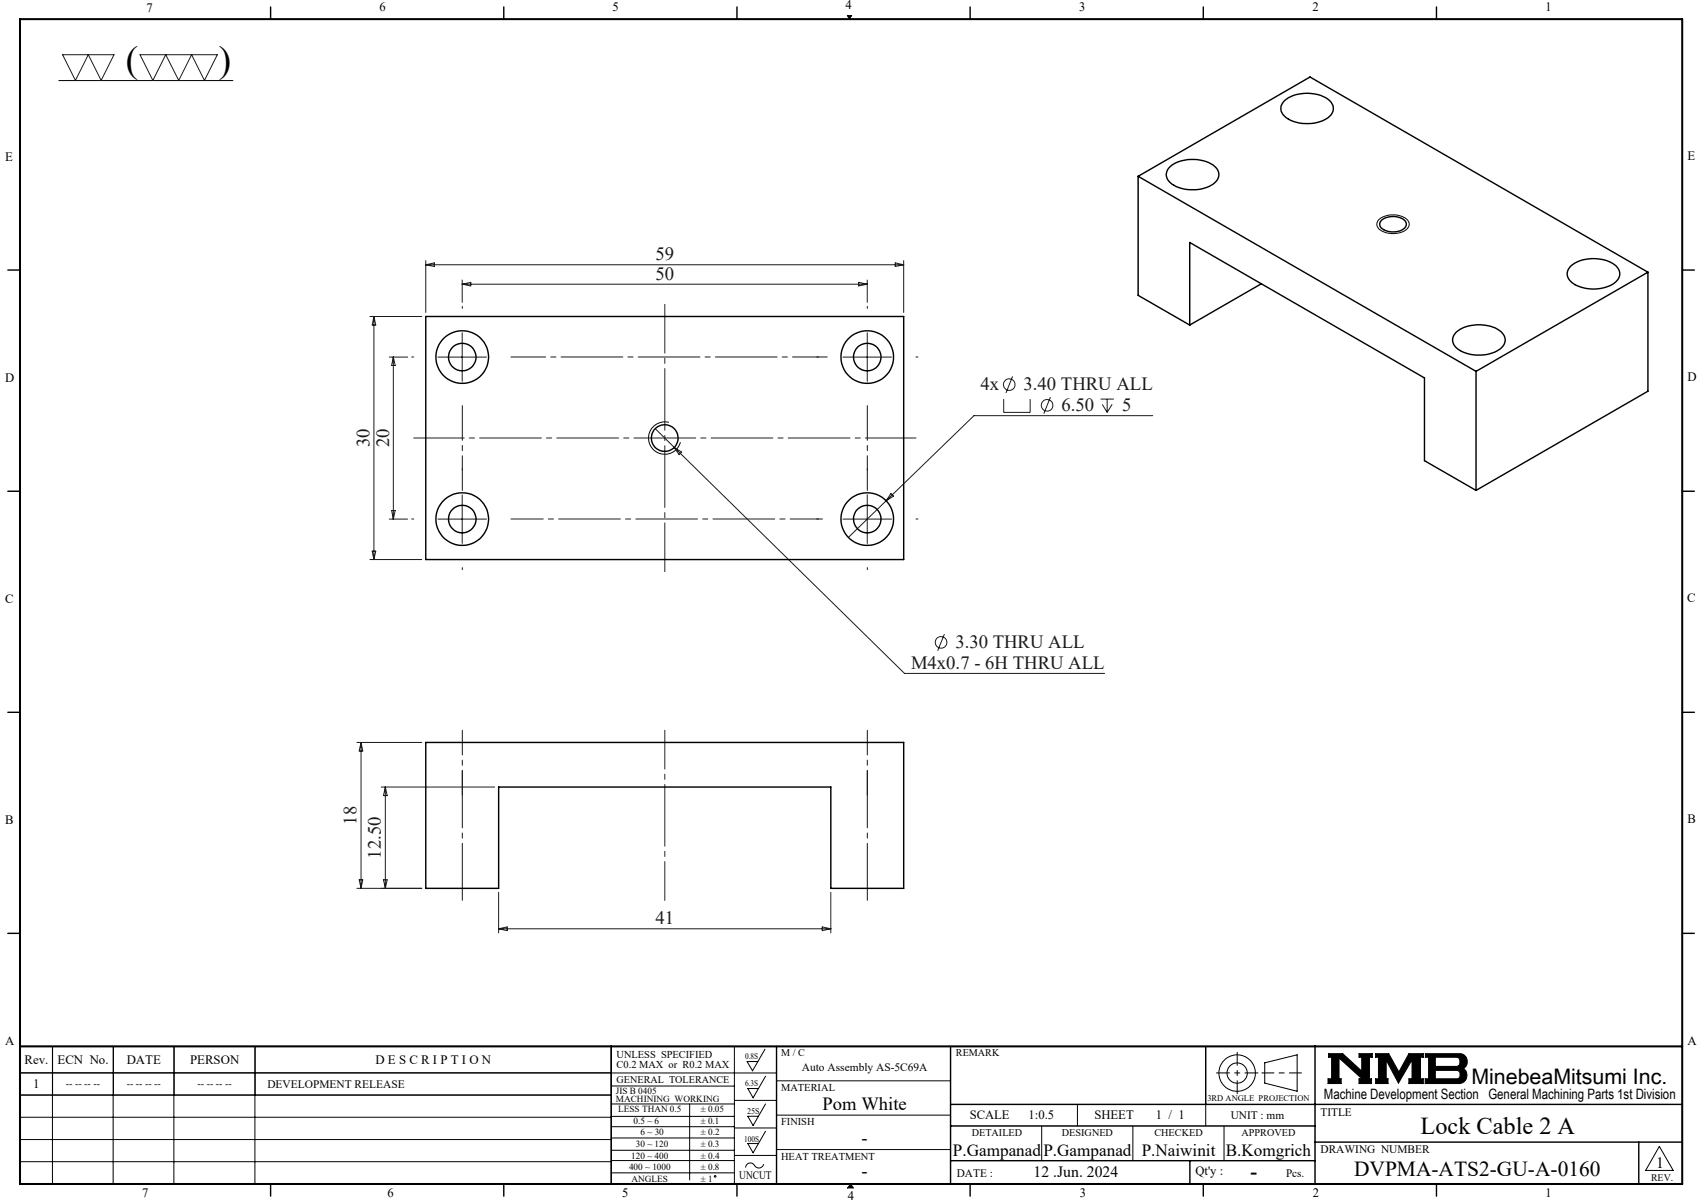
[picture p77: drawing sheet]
<svg xmlns="http://www.w3.org/2000/svg" width="420mm" height="297mm" viewBox="0 0 420 297" stroke-linecap="round" stroke-linejoin="round" font-family="sans-serif">
<defs><g id="words">
<g font-size="9.2">
<text x="31.1" y="17.7">(</text>
<text x="54" y="17.8">)</text>
</g>
<text font-size="6" x="350.8" y="280">Lock Cable 2 A</text>
<g font-size="5.3">
<text x="363.3" y="267.7">MinebeaMitsumi Inc.</text>
<text x="334.3" y="290.4">DVPMA-ATS2-GU-A-0160</text>
</g>
<text font-size="4.9" x="308.8" y="290.9">-</text>
<g font-size="4.6" fill="#191924">
<text x="161.8" y="64.2">59</text>
<text x="161.8" y="69">50</text>
<text x="242.1" y="96.4">4x</text>
<text x="252.7" y="96.4">3.40 THRU ALL</text>
<text x="262.1" y="101.5">6.50</text>
<text x="277.1" y="101.5">5</text>
<text x="91.3" y="110.4" transform="rotate(-90 91.3 110.4)">30</text>
<text x="96.1" y="110.4" transform="rotate(-90 96.1 110.4)">20</text>
<text x="235.9" y="160">3.30 THRU ALL</text>
<text x="224.9" y="165.1">M4x0.7 - 6H THRU ALL</text>
<text x="88.1" y="203.6" transform="rotate(-90 88.1 203.6)">18</text>
<text x="94.1" y="212" transform="rotate(-90 94.1 212)">12.50</text>
<text x="161.8" y="228.2">41</text>
</g>
<g font-size="4.6">
<text x="203.1" y="274.1">Pom White</text>
<text x="212.7" y="282.4">-</text>
<text x="212.8" y="290.6">-</text>
</g>
<g font-size="4.2">
<text x="235.3" y="285.5">P.Gampanad</text>
<text x="257.6" y="285.5">P.Gampanad</text>
<text x="281.9" y="285.5">P.Naiwinit</text>
<text x="302.7" y="285.5">B.Komgrich</text>
</g>
<g font-size="3.9">
<text x="255.2" y="290.6">12 .Jun. 2024</text>
<text x="408.9" y="288.2">1</text>
</g>
<text font-size="3.5" x="326.9" y="271.4">Machine Development Section General Machining Parts 1st Division</text>
<g font-size="3.2">
<text x="36.1" y="2.9">7</text>
<text x="93.7" y="2.8">6</text>
<text x="151.3" y="2.8">5</text>
<text x="208.8" y="2.2">4</text>
<text x="266.5" y="2.8">3</text>
<text x="324.1" y="2.8">2</text>
<text x="381.6" y="2.8">1</text>
<text x="1.3" y="39.8">E</text>
<text x="416.6" y="39.5">E</text>
<text x="1.3" y="94.3">D</text>
<text x="416.6" y="94.1">D</text>
<text x="1.3" y="148.9">C</text>
<text x="416.6" y="148.7">C</text>
<text x="1.3" y="203.6">B</text>
<text x="416.6" y="203.3">B</text>
<text x="416.6" y="258">A</text>
<text x="1.3" y="258.1">A</text>
<text x="6.1" y="262.7">Rev.</text>
<text x="14.2" y="262.7">ECN No.</text>
<text x="31.3" y="262.7">DATE</text>
<text x="46.9" y="262.7">PERSON</text>
<text x="92.7" y="262.7">D E S C R I P T I O N</text>
<text x="8.2" y="268.7">1</text>
<text x="239.4" y="276.2">SCALE</text>
<text x="254" y="276.2">1:0.5</text>
<text x="270.2" y="276.2">SHEET</text>
<text x="285.4" y="276.2">1 / 1</text>
<text x="295.2" y="290.1">Qt'y :</text>
<text x="35.1" y="295.5">7</text>
<text x="95.7" y="295.6">6</text>
<text x="153.6" y="295.6">5</text>
<text x="209.3" y="296.3">4</text>
<text x="266.6" y="295.6">3</text>
<text x="324.2" y="295.6">2</text>
<text x="381.6" y="295.6">1</text>
</g>
<g font-size="2.8">
<text x="66" y="268.6">DEVELOPMENT RELEASE</text>
<text x="198" y="264.5">Auto Assembly AS-5C69A</text>
<text x="326" y="275.4">TITLE</text>
<text x="303.9" y="276.2">UNIT : mm</text>
<text x="326" y="284.7">DRAWING NUMBER</text>
<text x="182.5" y="291.2">UNCUT</text>
<text x="236.3" y="290.7">DATE :</text>
<text x="317.6" y="290.6">Pcs.</text>
</g>
<g font-size="2.6">
<text x="152.2" y="261.3">UNLESS SPECIFIED</text>
<text x="152.2" y="263.7">C0.2 MAX or R0.2 MAX</text>
<text x="192.9" y="269.4">MATERIAL</text>
<text x="192.9" y="277.7">FINISH</text>
<text x="192.9" y="286.3">HEAT TREATMENT</text>
</g>
<g font-size="2.5">
<text x="192.9" y="260.7">M / C</text>
<text x="236" y="260.7">REMARK</text>
<text x="16.3" y="268.5">-- -- -- --</text>
<text x="31.3" y="268.5">-- -- -- --</text>
<text x="48.8" y="268.5">-- -- -- --</text>
<text x="152.3" y="267.3">GENERAL TOLERANCE</text>
<text x="239.9" y="280.5">DETAILED</text>
<text x="262.2" y="280.5">DESIGNED</text>
<text x="285.1" y="280.5">CHECKED</text>
<text x="306.6" y="280.5">APPROVED</text>
<text x="407.7" y="291.5">REV.</text>
</g>
<g font-size="2.3">
<text x="152.1" y="270">JIS B 0405</text>
<text x="152.1" y="272.1">MACHINING WORKING</text>
<text x="152.7" y="274.6">LESS THAN 0.5</text>
<text x="173" y="274.6">± 0.05</text>
<text x="156.4" y="277.4">0.5 ~ 6</text>
<text x="158.1" y="280.3">6 ~ 30</text>
<text x="173" y="277.4">± 0.1</text>
<text x="173" y="280.3">± 0.2</text>
<text x="155.9" y="286">120 ~ 400</text>
<text x="157" y="283.2">30 ~ 120</text>
<text x="173" y="283.2">± 0.3</text>
<text x="173" y="286">± 0.4</text>
<text x="155.3" y="288.9">400 ~ 1000</text>
<text x="155.9" y="291.7">ANGLES</text>
<text x="173" y="288.9">± 0.8</text>
<text x="173" y="291.7">± 1</text>
</g>
<g font-size="2.1">
<text x="184" y="261.5">0.8S</text>
<text x="184" y="268.1">6.3S</text>
<text x="184.5" y="275">25S</text>
<text x="298.1" y="271.8">3RD ANGLE PROJECTION</text>
<text x="183.7" y="281.9">100S</text>
</g>
</g></defs>
<g fill="none" stroke="#000" stroke-width=".25">
<path d="M14.5 19.9h43M209.2 3.8h1.1l-.6 .9zM340.4 54.3a5.7 5.7 0 0 1 7.2 .1 1.73 1.73 0 0 1-1 2.7 5.7 5.7 0 0 1-6.3-.8l-.4-1zM165.2 104.3a4 4 0 0 0-5 2.8 4 4 0 0 0 2.9 4.9 4 4 0 0 0 4.9-2.8M13 258.3l-.1 34M27.9 258.3v34M28 258.3v12M42.9 258.3v34M43 258.3v12M62.9 258.3v34M63 258.3v12M181.3 258.3v34"/>
<path d="M188.9 259l-3.1 5.4-1.3-2.3h2.6M4.9 264.9h186.8M4.9 270.4h146M4.9 275.8h146M150.9 278.2h30.4M150.9 275.6h30.4M150.9 272.6h30.4M150.9 268.1h30.4M151 270.3h-146v-12h146l-.1 34M170.3 272.6v18.7M181.3 271.7h10.4M181.3 278.5h10.4"/>
<path d="M189 272.6l-3.1 5.3-1.3-2.3h2.7M189 279.3l-3.1 5.3-1.3-2.3h2.7M189 265.7l-3.1 5.3-1.3-2.3h2.7M191.7 266.8h43M191.7 275.3h43M257.2 278v8.6M266 272.7v5.3M279.7 278v8.6M297.7 272.7v5.3M302.2 278v8.6M312.3 262.4l8-2v9l-8-2zM328 260.1h3.5l4.7 4.3v-3.4h-.6v-.9h3.2v.9h-.7v5.3h.5v1.2h-3v-1.2h.7l-5.7-5.1v5.1h.6v1.2h-3.3v-1.2h.9v-5.3h-.8z"/>
<path d="M339.7 260.1h3.2l2.5 4.6 2.5-4.6h3.5v.9h-.7v5.3h.7v1.2h-3.5v-1.2h.8v-4.6l-3.4 5.7-3-5.7v4.6h.4v1.2h-3v-1.2h.7v-5.3h-.7zM351.9 260.1h8.4a1.97 1.97 0 0 1 1.9 1.5 1.97 1.97 0 0 1-.9 2.2 2.03 2.03 0 0 1 .8 2.2 2.03 2.03 0 0 1-1.8 1.5h-8.4v-1.2h.8v-5.3h-.8zM354.4 261h5.4l.6 .5 .1 1a.84 .84 0 0 1-.8 .8h-5.3zM354.4 264.3h5.4l.6 .4 .1 1a.79 .79 0 0 1-.8 .6h-5.3zM4.9 281.3h146M4.9 286.8h146M150.9 280.9h30.4M150.9 286.5h30.4M150.9 284h30.4M150.9 289.6h30.4M181.3 285.3h10.4M188.6 287.4a1.29 1.29 0 0 1-1.2 1 1.29 1.29 0 0 1-1.3-.9 1.14 1.14 0 0 0-1.3-.3 1.14 1.14 0 0 0-.7 1.1"/>
<path d="M191.7 283.8h43M210 292.3l.7 1M409.7 283l3.4 6h-6.8z"/>
<circle cx="305.5" cy="264.9" r="2.51"/>
<circle cx="305.5" cy="264.9" r="4.5"/>
<circle cx="176.6" cy="290.4" r=".2"/>
</g>
<path d="M311.6 264.9h9.7" fill="none" stroke="#000" stroke-width=".25" stroke-dasharray="15.2 1.3 1.3 1.3" stroke-dashoffset="12.3"/>
<path d="M305.5 259.8v10.2M300.4 264.9h10.2" fill="none" stroke="#000" stroke-width=".25" stroke-dasharray="15.2 1.3 1.3 1.3" stroke-dashoffset="12"/>
<g fill="none" stroke="#000" stroke-width=".35">
<path d="M66.8 1.7v3M124.4 1.7v3M182 1.7v3M239.5 1.7v3M297.1 1.7v3M354.7 1.7v3M317.2 24.8a9.4 9.4 0 0 1 11.1 0 2.6 2.6 0 0 1-.4 4.3 9.7 9.7 0 0 1-10.7-.4 2.49 2.49 0 0 1 0-3.9zM281 43.5l83.5 48.2M281 43.5l42.5-24.5 83.4 48.2M281 43.5v29.4l12.8 7.4M288.9 41.2a9.4 9.4 0 0 1 11.1 0 2.56 2.56 0 0 1-.4 4.2 9.7 9.7 0 0 1-10.7-.4 2.49 2.49 0 0 1 0-3.8zM341.2 54.3a4.6 4.6 0 0 1 5.8 .4 1.58 1.58 0 0 1-1.2 2.3 4.5 4.5 0 0 1-5-1.1l-.1-1z"/>
<path d="M1.9 66.7h3M105.1 78.1h118v60h-118zM311.4 70.1l-17.6 10.2M387.9 65.6a9.5 9.5 0 0 1 11.1 0 2.58 2.58 0 0 1-.4 4.3 9.5 9.5 0 0 1-10.7-.4 2.49 2.49 0 0 1 0-3.9zM406.9 67.2l-42.4 24.5M406.9 67.2v29.4l-42.4 24.5M415.4 66.7h3M293.8 80.3v-20.4l57.9 33.4v20.4l12.8 7.4M359.6 82a9.5 9.5 0 0 1 11.1 0 2.68 2.68 0 0 1-1 4.6 9.7 9.7 0 0 1-10.1-.7 2.49 2.49 0 0 1 0-3.9zM364.5 91.7v29.4M1.9 121.3h3M415.4 121.3h3"/>
<path d="M1.9 175.9h3M415.4 175.9h3M105.1 183.3h118v36h-18v-25h-82v25h-18zM1.9 230.4h3M415.4 230.4h3M150.9 258.3v34M191.7 258.3v34M234.7 258.3v34M297.7 258.3v14.4M324.7 258.3v34M234.7 272.7h180.7M234.7 278h90"/>
<path d="M66.8 292.3v3M124.4 292.3v3M182 292.3v3M234.7 286.6h90M239.5 292.3v3M293.8 286.6v5.7M297.1 292.3v3M324.7 282h90.7M354.7 292.3v3M404.6 282v10.3"/>
<circle cx="114.1" cy="88.2" r="3.4"/>
<circle cx="114.1" cy="88.2" r="6.5"/>
<circle cx="214.1" cy="88.1" r="3.4"/>
<circle cx="214.1" cy="88.1" r="6.5"/>
<circle cx="164.1" cy="108.1" r="3.3"/>
<circle cx="114.1" cy="128.1" r="3.4"/>
<circle cx="114.1" cy="128.2" r="6.5"/>
<circle cx="214.1" cy="128.1" r="3.4"/>
<circle cx="214.1" cy="128.1" r="6.5"/>
</g>
<path d="M4.9 4.7h410.5v287.6h-410.5zM4.9 258.3h410.5" fill="none" stroke="#000" stroke-width=".5"/>
<path d="M210 292.3l-.7 1h1.4" fill="none" stroke="#00f" stroke-width=".25"/>
<g fill="#000">
<path d="M210 292.3l.7 1h-1.4z"/>
<path d="M209.2 3.8l.5 .9 .6-.9zM328 260.1v.9h.8v5.3h-.9v1.2h3.3v-1.2h-.6v-5.1l5.7 5.1h-.7v1.2h3v-1.2h-.5v-5.3h.7v-.9h-3.2v.9h.6v3.4l-4.7-4.3zM351.9 260.1v.9h.8v5.3h-.8v1.2h8.6l.7-.2 .6-.5 .4-.8v-.8l-.3-.8-.6-.6 .8-.8 .2-1.3-.5-.9-.5-.5-.6-.2zM354.4 264.3h5.4l.6 .4 .1 1-.6 .6h-5.5zM354.4 261l5.5 .1 .5 .5v1.1l-.3 .5-.3 .1h-5.4zM339.7 260.1v.9h.7v5.3h-.7v1.2h3v-1.2h-.4v-4.6l3 5.7 3.4-5.7v4.6h-.8v1.2h3.5v-1.2h-.7v-5.3h.7v-.9h-3.5l-2.5 4.6-2.5-4.6z" fill-rule="evenodd"/>
</g>
<g fill="none" stroke="#191924" stroke-width=".25">
<path d="M15.5 13.5h12.7l-3.2 6.4-3.2-6.4-3.2 6.4zM34.6 13.5h19.1l-3.2 6.4-3.2-6.4-3.2 6.4-3.2-6.4-3.2 6.4zM91.3 78.1h12.8M92.3 78.1v60M92.3 78.1l.5 2.2h-.9zM105.1 64.3v12.8M105.1 65.4h118M105.1 65.4l2.1-.5v.9zM114.1 69.1v5.5M114.1 70.2h100M114.1 70.2l2.1-.5v.9zM212 69.7l2.1 .5-2.1 .4z"/>
<path d="M214.1 69.1v5.5M221.1 64.9l2 .5-2 .4zM223.1 64.3v12.8M96.1 88.2h4.5M97.1 88.2v40M97.1 88.2l.5 2h-.9zM108.1 88.2h12M114.1 82.2v12M208.1 88.2h12M214.1 82.2v12M247.8 98.5v3.3h6.6v-3.3M250 92.9l-1.6 4.1"/>
<path d="M259.4 98l-1.7 4.1M271.7 98.5h3.3M272.2 99.8l1.2 2M273.4 98.5v3.3M274.6 99.8l-1.2 2M161.8 105.8l61.5 60.5h49.4M166.5 110.5l1.8 1.1-.6 .7zM284.6 102.6h-44.1l-31 30.1M91.3 138.1h12.8M91.9 136.1h.9l-.5 2zM96.1 128.2h4.5M96.7 126h.9l-.5 2.2z"/>
<path d="M108.1 128.2h12M114.1 122.2v12M208.1 128.2h12M214.1 122.2v12M220 121.8l.6 .7-1.8 1.1zM233.2 156.6l-1.7 4.1M88.1 183.3h16M89.1 183.3v36M89.1 183.3l.5 2.1h-.9zM94.1 194.3h28M95.1 194.3v25M95.1 194.3l.5 2.1h-.9z"/>
<path d="M88.1 219.3h16M88.7 217.2h.9l-.5 2.1zM94.7 217.2h.9l-.5 2.1zM123.1 220.3v10M123.1 229.3h82M123.1 229.3l2.1-.5v1zM203 228.8l2.1 .5-2.1 .5zM205.1 220.3v10"/>
<circle cx="249.2" cy="95" r="1.43"/>
<circle cx="258.5" cy="100.1" r="1.43"/>
<circle cx="232.4" cy="158.6" r="1.43"/>
</g>
<path d="M114.2 76.1v-.5M214.2 76.1v-.5M102.2 88.1h-.5M202.2 88.1h-.5M226.2 88.1h.5M114.2 116.1v-.5M214.2 116.1v-.5M102.2 128.1h-.5M202.2 128.1h-.5M226.2 128.1h.5M114.2 140.1v.5M214.2 140.1v.5" fill="none" stroke="#191924" stroke-width=".25" stroke-dasharray="15.2 1.3 1.3 1.3"/>
<path d="M126.2 88.1h78.1M114.2 100.1v21M214.2 100.1v21" fill="none" stroke="#191924" stroke-width=".25" stroke-dasharray="15.2 1.3 1.3 1.3" stroke-dashoffset="6.7"/>
<path d="M126.2 128.1h76.9" fill="none" stroke="#191924" stroke-width=".25" stroke-dasharray="15.2 1.3 1.3 1.3" stroke-dashoffset="7.3"/>
<path d="M226.2 108.1h-124" fill="none" stroke="#191924" stroke-width=".25" stroke-dasharray="15.2 1.3 1.3 1.3" stroke-dashoffset="2.8"/>
<path d="M164.2 141.1v-66" fill="none" stroke="#191924" stroke-width=".25" stroke-dasharray="15.2 1.3 1.3 1.3" stroke-dashoffset="3.2"/>
<path d="M114.2 222.3v-32M214.2 222.3v-32" fill="none" stroke="#191924" stroke-width=".25" stroke-dasharray="15.2 1.3 1.3 1.3" stroke-dashoffset="1.1"/>
<path d="M114.2 196.3v-16M214.2 196.3v-16" fill="none" stroke="#191924" stroke-width=".25" stroke-dasharray="15.2 1.3 1.3 1.3" stroke-dashoffset="9.1"/>
<path d="M164.2 222.3v-42" fill="none" stroke="#191924" stroke-width=".25" stroke-dasharray="15.2 1.3 1.3 1.3" stroke-dashoffset="5.7"/>
<use href="#words"/>
</svg>
